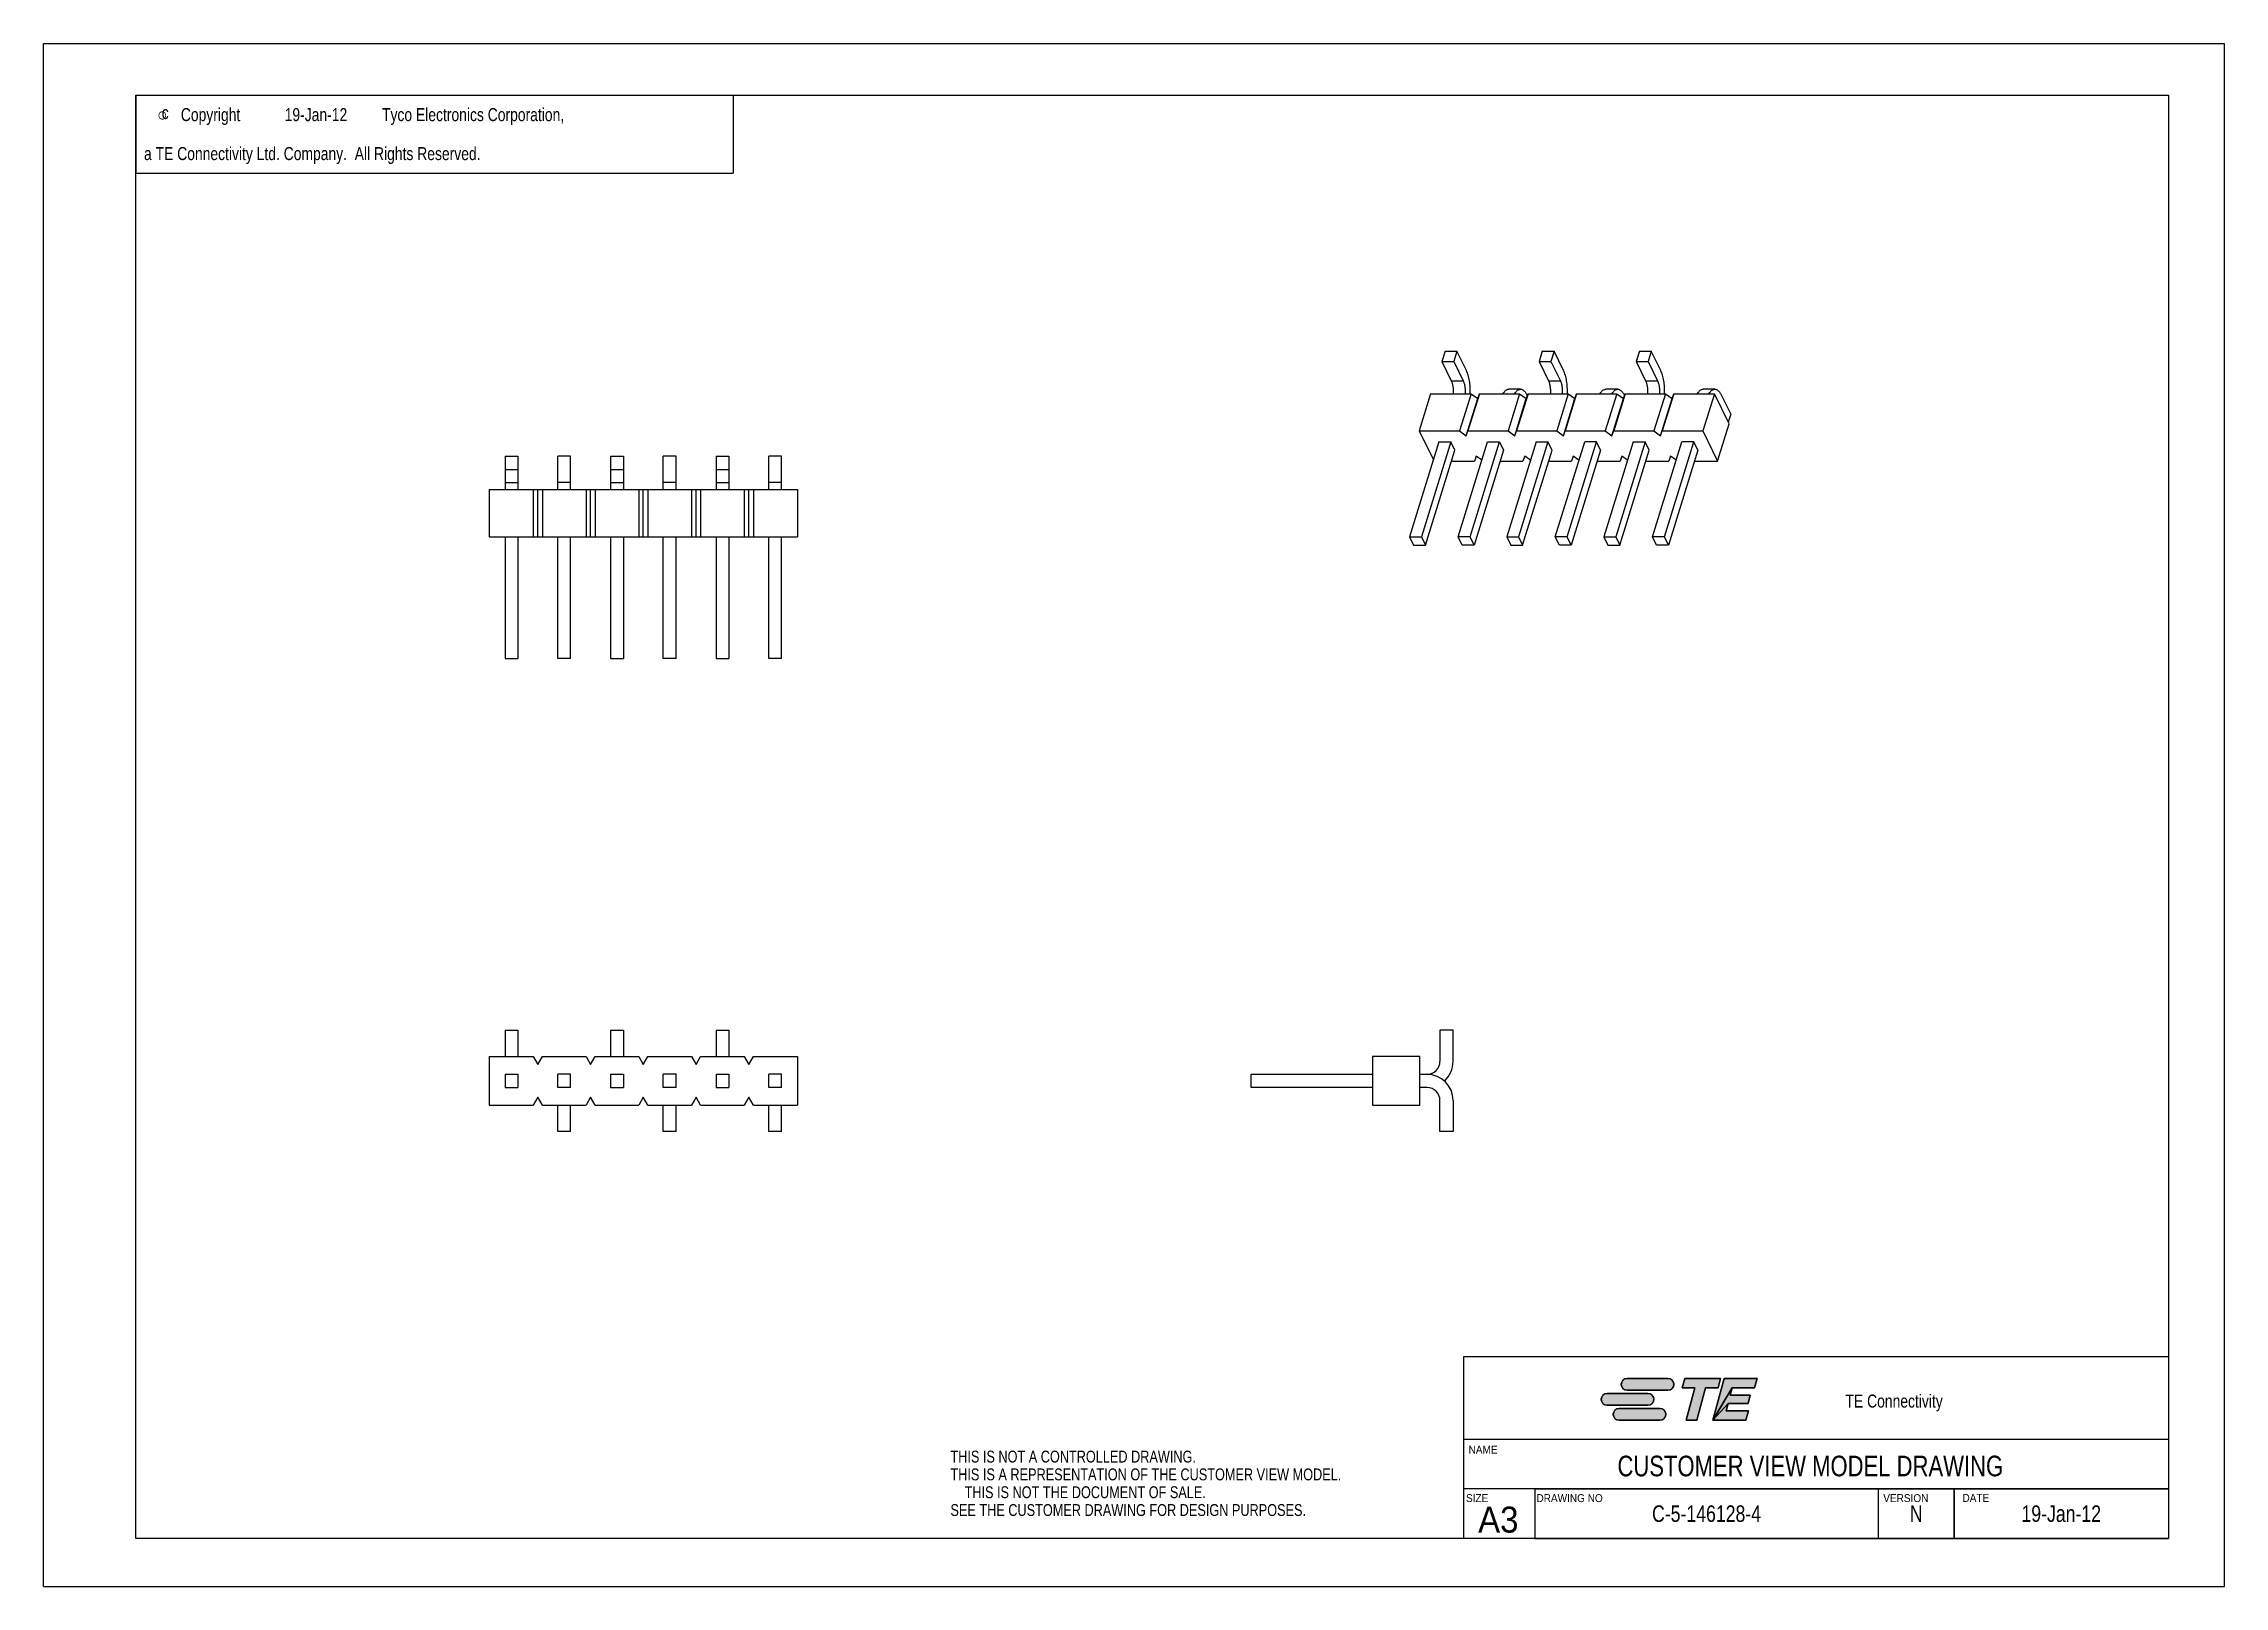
# Model space of a CAD drawing. Extents: x 0 to 420, y 0 to 297.
import ezdxf
from ezdxf.enums import TextEntityAlignment as Align

# ---------------------------------------------------------------- set-up
doc = ezdxf.new("R2010")
doc.units = 0
doc.header["$LTSCALE"] = 23.1
doc.layers.get('0').update_dxf_attribs({"linetype": 'CONTINUOUS'})
doc.layers.add('DRAFT_ENTITY', color=7, linetype='CONTINUOUS')
doc.styles.get("Standard").update_dxf_attribs({"font": 'txt', "width": 0.95})
doc.styles.add('TEXTSTYLE_1', font='gdt', dxfattribs={"width": 0.8})
doc.styles.add('TEXTSTYLE_2', font='txt', dxfattribs={"width": 0.8})

msp = doc.modelspace()

# ---------------------------------------------------------------- texts
at = {"color": 2, "linetype": 'CONTINUOUS', "style": 'TEXTSTYLE_1'}
msp.add_text('e', height=2.5, dxfattribs=at).set_placement((21.85, 282.08))
at = {"color": 2, "linetype": 'CONTINUOUS', "style": 'TEXTSTYLE_2', "width": 0.8}
for s, height, p in [('c', 2.5, (22.75, 282.48)), ('Copyright ', 2.5, (26.43, 282.08)), ('19-Jan-12', 2.5, (46.43, 282.08)), (' Tyco Electronics Corporation,', 2.5, (64.43, 282.08)), ('  a TE Connectivity Ltd. Company.  All Rights Reserved.', 2.5, (17.85, 274.58)), ('TE Connectivity', 2.5, (347.03, 34.42)), ('THIS IS NOT A CONTROLLED DRAWING.', 2.286, (174.65, 23.84)), ('THIS IS A REPRESENTATION OF THE CUSTOMER VIEW MODEL.', 2.286, (174.65, 20.41)), ('    THIS IS NOT THE DOCUMENT OF SALE.', 2.286, (174.65, 16.98)), ('SEE THE CUSTOMER DRAWING FOR DESIGN PURPOSES.', 2.286, (174.65, 13.55))]:
    msp.add_text(s, height=height, dxfattribs=at).set_placement(p)
at = {"color": 2, "linetype": 'CONTINUOUS', "width": 0.95}
for s, height, p in [('NAME', 1.52, (274.44, 25.57)), ('SIZE', 1.52, (273.94, 16.23)), ('DRAWING NO', 1.52, (287.51, 16.23)), ('VERSION', 1.52, (354.3, 16.23)), ('DATE', 1.52, (369.56, 16.27)), ('A3', 5, (276.28, 10.35))]:
    msp.add_text(s, height=height, dxfattribs=at).set_placement(p)
at = {"color": 2, "linetype": 'CONTINUOUS', "style": 'TEXTSTYLE_2', "width": 0.8}
for s, height, p in [('CUSTOMER VIEW MODEL DRAWING', 3.968, (340.25, 21.19)), ('C-5-146128-4', 3.18, (320.27, 12.41)), ('N', 3.18, (360.65, 12.41)), ('19-Jan-12', 3.18, (388.58, 12.41))]:
    msp.add_text(s, height=height, dxfattribs=at).set_placement(p, align=Align.CENTER)

# ---------------------------------------------------------------- blocks, each defined once
blk = doc.blocks.new('TE_CONNECTIVITY_BL0', base_point=(315, 36))
at = {"linetype": 'CONTINUOUS'}
for points in [[(304.83, 40.02), (304.98, 40.02), (312.83, 40.02), (312.98, 40.02), (313.13, 39.99), (313.27, 39.94), (313.4, 39.87), (313.52, 39.79), (313.64, 39.69), (313.73, 39.58), (313.82, 39.45), (313.88, 39.32), (313.93, 39.18), (313.96, 39.03), (313.97, 38.88), (313.96, 38.74), (313.93, 38.59), (313.88, 38.45), (313.82, 38.31), (313.73, 38.19), (313.64, 38.08), (313.52, 37.98), (313.4, 37.9), (313.27, 37.83), (313.13, 37.78), (312.98, 37.75), (304.98, 37.74), (304.83, 37.75), (304.69, 37.78), (304.54, 37.83), (304.41, 37.9), (304.29, 37.98), (304.17, 38.08), (304.08, 38.19), (303.99, 38.31), (303.93, 38.45), (303.88, 38.59), (303.85, 38.74), (303.84, 38.88), (303.85, 39.03), (303.88, 39.18), (303.93, 39.32), (303.99, 39.45), (304.08, 39.58), (304.17, 39.69), (304.29, 39.79), (304.41, 39.87), (304.54, 39.94), (304.69, 39.99)], [(315.59, 38.22), (316.08, 40.02), (322.98, 40.02), (322.5, 38.22), (320.09, 38.22), (318.41, 31.98), (316.33, 31.98), (318.01, 38.22)], [(330.01, 40.02), (329.52, 38.22), (325.21, 38.22), (321.49, 31.98), (323.64, 40.02)], [(328.69, 36.83), (328.26, 35.22), (324.4, 35.22), (321.49, 31.98), (325.21, 38.22), (324.84, 36.83)], [(300.98, 37.13), (301.13, 37.14), (308.98, 37.14), (309.13, 37.13), (309.28, 37.1), (309.42, 37.05), (309.55, 36.99), (309.68, 36.9), (309.79, 36.81), (309.89, 36.69), (309.97, 36.57), (310.04, 36.44), (310.08, 36.3), (310.11, 36.15), (310.12, 36), (310.11, 35.85), (310.08, 35.7), (310.04, 35.56), (309.97, 35.43), (309.89, 35.31), (309.79, 35.19), (309.68, 35.1), (309.55, 35.01), (309.42, 34.95), (309.28, 34.9), (309.13, 34.87), (301.13, 34.86), (300.98, 34.87), (300.84, 34.9), (300.7, 34.95), (300.56, 35.01), (300.44, 35.1), (300.33, 35.19), (300.23, 35.31), (300.15, 35.43), (300.08, 35.56), (300.03, 35.7), (300, 35.85), (299.99, 36), (300, 36.15), (300.03, 36.3), (300.08, 36.44), (300.15, 36.57), (300.23, 36.69), (300.33, 36.81), (300.44, 36.9), (300.56, 36.99), (300.7, 37.05), (300.84, 37.1)], [(303.3, 34.25), (303.44, 34.26), (311.29, 34.26), (311.44, 34.25), (311.59, 34.22), (311.73, 34.17), (311.86, 34.1), (311.99, 34.02), (312.1, 33.92), (312.2, 33.81), (312.28, 33.69), (312.35, 33.55), (312.39, 33.41), (312.42, 33.26), (312.43, 33.12), (312.42, 32.97), (312.39, 32.82), (312.35, 32.68), (312.28, 32.55), (312.2, 32.42), (312.1, 32.31), (311.99, 32.21), (311.86, 32.13), (311.73, 32.06), (311.59, 32.01), (311.44, 31.98), (303.44, 31.98), (303.3, 31.98), (303.15, 32.01), (303.01, 32.06), (302.87, 32.13), (302.75, 32.21), (302.64, 32.31), (302.54, 32.42), (302.46, 32.55), (302.39, 32.68), (302.34, 32.82), (302.31, 32.97), (302.3, 33.12), (302.31, 33.26), (302.34, 33.41), (302.39, 33.55), (302.46, 33.69), (302.54, 33.81), (302.64, 33.92), (302.75, 34.02), (302.87, 34.1), (303.01, 34.17), (303.15, 34.22)], [(328.33, 33.78), (327.85, 31.98), (321.49, 31.98), (324.4, 35.22), (324.02, 33.78)]]:
    blk.add_hatch(color=2, dxfattribs=at).paths.add_polyline_path(points)
at = {"color": 2, "linetype": 'CONTINUOUS'}
for p, q in [((312.83, 40.02), (304.98, 40.02)), ((316.08, 40.02), (315.59, 38.22)), ((315.59, 38.22), (318.01, 38.22)), ((322.98, 40.02), (316.08, 40.02)), ((318.01, 38.22), (316.33, 31.98)), ((318.41, 31.98), (320.09, 38.22)), ((320.09, 38.22), (322.5, 38.22)), ((323.64, 40.02), (321.49, 31.98)), ((322.5, 38.22), (322.98, 40.02)), ((330.01, 40.02), (323.64, 40.02)), ((324.84, 36.83), (325.21, 38.22)), ((325.21, 38.22), (329.52, 38.22)), ((329.52, 38.22), (330.01, 40.02)), ((308.98, 37.14), (301.13, 37.14)), ((301.13, 34.86), (308.98, 34.86)), ((311.29, 34.26), (303.44, 34.26)), ((304.98, 37.74), (312.83, 37.74)), ((324.02, 33.78), (324.4, 35.22)), ((328.33, 33.78), (324.02, 33.78)), ((324.4, 35.22), (328.26, 35.22)), ((328.69, 36.83), (324.84, 36.83)), ((327.85, 31.98), (328.33, 33.78)), ((328.26, 35.22), (328.69, 36.83)), ((303.44, 31.98), (311.29, 31.98)), ((316.33, 31.98), (318.41, 31.98)), ((321.49, 31.98), (327.85, 31.98))]:
    blk.add_line(p, q, dxfattribs=at)
for points in [[(304.83, 40.02), (304.98, 40.02), (312.83, 40.02), (312.98, 40.02), (313.13, 39.99), (313.27, 39.94), (313.4, 39.87), (313.52, 39.79), (313.64, 39.69), (313.73, 39.58), (313.82, 39.45), (313.88, 39.32), (313.93, 39.18), (313.96, 39.03), (313.97, 38.88), (313.96, 38.74), (313.93, 38.59), (313.88, 38.45), (313.82, 38.31), (313.73, 38.19), (313.64, 38.08), (313.52, 37.98), (313.4, 37.9), (313.27, 37.83), (313.13, 37.78), (312.98, 37.75), (304.98, 37.74), (304.83, 37.75), (304.69, 37.78), (304.54, 37.83), (304.41, 37.9), (304.29, 37.98), (304.17, 38.08), (304.08, 38.19), (303.99, 38.31), (303.93, 38.45), (303.88, 38.59), (303.85, 38.74), (303.84, 38.88), (303.85, 39.03), (303.88, 39.18), (303.93, 39.32), (303.99, 39.45), (304.08, 39.58), (304.17, 39.69), (304.29, 39.79), (304.41, 39.87), (304.54, 39.94), (304.69, 39.99), (304.83, 40.02)], [(315.59, 38.22), (316.08, 40.02), (322.98, 40.02), (322.5, 38.22), (320.09, 38.22), (318.41, 31.98), (316.33, 31.98), (318.01, 38.22), (315.59, 38.22)], [(330.01, 40.02), (329.52, 38.22), (325.21, 38.22), (321.49, 31.98), (323.64, 40.02), (330.01, 40.02)], [(328.69, 36.83), (328.26, 35.22), (324.4, 35.22), (321.49, 31.98), (325.21, 38.22), (324.84, 36.83), (328.69, 36.83)], [(300.98, 37.13), (301.13, 37.14), (308.98, 37.14), (309.13, 37.13), (309.28, 37.1), (309.42, 37.05), (309.55, 36.99), (309.68, 36.9), (309.79, 36.81), (309.89, 36.69), (309.97, 36.57), (310.04, 36.44), (310.08, 36.3), (310.11, 36.15), (310.12, 36), (310.11, 35.85), (310.08, 35.7), (310.04, 35.56), (309.97, 35.43), (309.89, 35.31), (309.79, 35.19), (309.68, 35.1), (309.55, 35.01), (309.42, 34.95), (309.28, 34.9), (309.13, 34.87), (301.13, 34.86), (300.98, 34.87), (300.84, 34.9), (300.7, 34.95), (300.56, 35.01), (300.44, 35.1), (300.33, 35.19), (300.23, 35.31), (300.15, 35.43), (300.08, 35.56), (300.03, 35.7), (300, 35.85), (299.99, 36), (300, 36.15), (300.03, 36.3), (300.08, 36.44), (300.15, 36.57), (300.23, 36.69), (300.33, 36.81), (300.44, 36.9), (300.56, 36.99), (300.7, 37.05), (300.84, 37.1), (300.98, 37.13)], [(303.3, 34.25), (303.44, 34.26), (311.29, 34.26), (311.44, 34.25), (311.59, 34.22), (311.73, 34.17), (311.86, 34.1), (311.99, 34.02), (312.1, 33.92), (312.2, 33.81), (312.28, 33.69), (312.35, 33.55), (312.39, 33.41), (312.42, 33.26), (312.43, 33.12), (312.42, 32.97), (312.39, 32.82), (312.35, 32.68), (312.28, 32.55), (312.2, 32.42), (312.1, 32.31), (311.99, 32.21), (311.86, 32.13), (311.73, 32.06), (311.59, 32.01), (311.44, 31.98), (303.44, 31.98), (303.3, 31.98), (303.15, 32.01), (303.01, 32.06), (302.87, 32.13), (302.75, 32.21), (302.64, 32.31), (302.54, 32.42), (302.46, 32.55), (302.39, 32.68), (302.34, 32.82), (302.31, 32.97), (302.3, 33.12), (302.31, 33.26), (302.34, 33.41), (302.39, 33.55), (302.46, 33.69), (302.54, 33.81), (302.64, 33.92), (302.75, 34.02), (302.87, 34.1), (303.01, 34.17), (303.15, 34.22), (303.3, 34.25)], [(328.33, 33.78), (327.85, 31.98), (321.49, 31.98), (324.4, 35.22), (324.02, 33.78), (328.33, 33.78)]]:
    blk.add_lwpolyline(points, dxfattribs=at)
for centre, start, end in [((304.98, 38.88), 90, 270), ((312.83, 38.88), 270, 90), ((301.13, 36), 90, 270), ((303.44, 33.12), 90, 270), ((308.98, 36), 270, 90), ((311.29, 33.12), 270, 90)]:
    blk.add_arc(centre, 1.14, start, end, dxfattribs=at)
for points in [[(309.13, 34.87), (308.98, 34.86), (301.13, 34.86)], [(312.98, 37.75), (312.83, 37.74), (304.98, 37.74)], [(311.44, 31.98), (311.29, 31.98), (303.44, 31.98)]]:
    blk.add_solid(points, dxfattribs=at)

# ---------------------------------------------------------------- linework, layer by layer
at = {"color": 7, "linetype": 'CONTINUOUS'}
for p, q in [((0, 0), (0, 297)), ((0, 297), (420, 297)), ((420, 0), (420, 297)), ((17.78, 9.23), (17.78, 287.08)), ((17.78, 287.08), (409.21, 287.08)), ((409.21, 287.08), (409.21, 9.23)), ((269.9, 237.78), (269.28, 235.79)), ((269.28, 235.79), (271.11, 232.06)), ((269.28, 235.79), (271.58, 235.79)), ((269.9, 237.78), (272.19, 237.78)), ((272.19, 237.78), (271.58, 235.79)), ((271.58, 235.79), (273.41, 232.06)), ((274.02, 234.05), (272.19, 237.78)), ((288.62, 237.78), (288, 235.79)), ((288, 235.79), (289.83, 232.06)), ((288, 235.79), (290.29, 235.79)), ((288.62, 237.78), (290.91, 237.78)), ((290.91, 237.78), (290.29, 235.79)), ((290.29, 235.79), (292.12, 232.06)), ((292.74, 234.05), (290.91, 237.78)), ((307.33, 237.78), (306.72, 235.79)), ((306.72, 235.79), (309.01, 235.79)), ((306.72, 235.79), (308.54, 232.06)), ((307.33, 237.78), (309.62, 237.78)), ((309.62, 237.78), (309.01, 235.79)), ((309.01, 235.79), (310.84, 232.06)), ((311.45, 234.05), (309.62, 237.78)), ((271.11, 232.06), (273.41, 232.06)), ((289.83, 232.06), (292.12, 232.06)), ((308.54, 232.06), (310.84, 232.06)), ((267.12, 229.61), (264.9, 222.44)), ((267.12, 229.61), (274.91, 229.61)), ((274.91, 229.61), (272.7, 222.44)), ((273.98, 221.5), (276.19, 228.66)), ((276.54, 229.61), (274.32, 222.44)), ((274.91, 229.61), (276.19, 228.66)), ((276.19, 228.66), (276.54, 229.61)), ((276.54, 229.61), (284.27, 229.61)), ((284.27, 229.61), (282.06, 222.44)), ((284.45, 230.47), (282.16, 230.47)), ((283.33, 221.5), (285.55, 228.66)), ((285.89, 229.61), (283.68, 222.44)), ((284.27, 229.61), (285.55, 228.66)), ((285.55, 228.66), (285.89, 229.61)), ((285.67, 229.38), (285.75, 229.22)), ((285.89, 229.61), (293.63, 229.61)), ((293.63, 229.61), (291.42, 222.44)), ((292.69, 221.5), (294.91, 228.66)), ((295.25, 229.61), (293.04, 222.44)), ((293.63, 229.61), (294.91, 228.66)), ((294.91, 228.66), (295.25, 229.61)), ((295.25, 229.61), (302.99, 229.61)), ((302.99, 229.61), (300.77, 222.44)), ((303.17, 230.47), (300.88, 230.47)), ((302.05, 221.5), (304.26, 228.66)), ((304.61, 229.61), (302.4, 222.44)), ((302.99, 229.61), (304.26, 228.66)), ((304.26, 228.66), (304.61, 229.61)), ((304.39, 229.38), (304.47, 229.22)), ((304.61, 229.61), (312.35, 229.61)), ((312.35, 229.61), (310.13, 222.44)), ((311.41, 221.5), (313.62, 228.66)), ((313.97, 229.61), (311.75, 222.44)), ((312.35, 229.61), (313.62, 228.66)), ((313.62, 228.66), (313.97, 229.61)), ((313.97, 229.61), (321.77, 229.61)), ((321.77, 229.61), (319.55, 222.44)), ((321.89, 230.47), (319.59, 230.47)), ((324.62, 223.8), (321.77, 229.61)), ((323.1, 229.38), (324.93, 225.65)), ((322.4, 216.63), (324.62, 223.8)), ((324.93, 225.65), (324.46, 224.12)), ((268.72, 220.33), (263.07, 202.02)), ((264.9, 222.44), (267.65, 216.85)), ((264.9, 222.44), (272.7, 222.44)), ((271.02, 220.33), (265.36, 202.02)), ((266.14, 200.45), (271.79, 218.75)), ((268.72, 220.33), (271.02, 220.33)), ((271.79, 218.75), (271.02, 220.33)), ((272.43, 202.02), (278.08, 220.33)), ((272.7, 222.44), (273.98, 221.5)), ((273.98, 221.5), (274.32, 222.44)), ((274.32, 222.44), (282.06, 222.44)), ((274.72, 202.02), (280.37, 220.33)), ((281.15, 218.75), (275.49, 200.45)), ((278.08, 220.33), (280.37, 220.33)), ((280.37, 220.33), (281.15, 218.75)), ((287.44, 220.33), (281.78, 202.02)), ((282.06, 222.44), (283.33, 221.5)), ((283.33, 221.5), (283.68, 222.44)), ((283.68, 222.44), (291.42, 222.44)), ((289.73, 220.33), (284.08, 202.02)), ((284.85, 200.45), (290.51, 218.75)), ((287.44, 220.33), (289.73, 220.33)), ((290.51, 218.75), (289.73, 220.33)), ((291.14, 202.02), (296.8, 220.33)), ((291.42, 222.44), (292.69, 221.5)), ((292.69, 221.5), (293.04, 222.44)), ((293.04, 222.44), (300.77, 222.44)), ((293.43, 202.02), (299.09, 220.33)), ((299.87, 218.75), (294.21, 200.45)), ((299.09, 220.33), (296.8, 220.33)), ((299.87, 218.75), (299.09, 220.33)), ((306.16, 220.33), (300.5, 202.02)), ((300.77, 222.44), (302.05, 221.5)), ((302.05, 221.5), (302.4, 222.44)), ((302.4, 222.44), (310.13, 222.44)), ((308.45, 220.33), (302.79, 202.02)), ((303.57, 200.45), (309.22, 218.75)), ((306.16, 220.33), (308.45, 220.33)), ((309.22, 218.75), (308.45, 220.33)), ((309.86, 202.02), (315.51, 220.33)), ((310.13, 222.44), (311.41, 221.5)), ((311.41, 221.5), (311.75, 222.44)), ((311.75, 222.44), (319.55, 222.44)), ((312.15, 202.02), (317.81, 220.33)), ((318.58, 218.75), (312.93, 200.45)), ((317.81, 220.33), (315.51, 220.33)), ((318.58, 218.75), (317.81, 220.33)), ((319.55, 222.44), (322.4, 216.63)), ((88.86, 217.57), (88.86, 211.17)), ((88.86, 217.57), (91.34, 217.57)), ((88.86, 215.03), (91.34, 215.03)), ((91.34, 217.57), (91.34, 211.17)), ((99.02, 211.17), (99.02, 217.57)), ((101.5, 217.57), (99.02, 217.57)), ((101.5, 211.17), (101.5, 217.57)), ((109.18, 217.57), (109.18, 211.17)), ((109.18, 217.57), (111.66, 217.57)), ((109.18, 215.03), (111.66, 215.03)), ((111.66, 217.57), (111.66, 211.17)), ((119.34, 211.17), (119.34, 217.57)), ((121.82, 217.57), (119.34, 217.57)), ((121.82, 211.17), (121.82, 217.57)), ((129.5, 217.57), (129.5, 211.17)), ((129.5, 217.57), (131.98, 217.57)), ((129.5, 215.03), (131.98, 215.03)), ((131.98, 217.57), (131.98, 211.17)), ((142.14, 217.57), (139.66, 217.57)), ((139.66, 211.17), (139.66, 217.57)), ((142.14, 211.17), (142.14, 217.57)), ((271.14, 216.63), (275.55, 216.63)), ((275.9, 217.58), (275.55, 216.63)), ((276.98, 216.78), (275.9, 217.58)), ((280.5, 216.63), (284.91, 216.63)), ((285.26, 217.58), (284.91, 216.63)), ((286.34, 216.78), (285.26, 217.58)), ((289.85, 216.63), (294.27, 216.63)), ((294.61, 217.58), (294.27, 216.63)), ((295.7, 216.78), (294.61, 217.58)), ((299.21, 216.63), (303.63, 216.63)), ((303.97, 217.58), (303.63, 216.63)), ((305.06, 216.78), (303.97, 217.58)), ((308.57, 216.63), (312.98, 216.63)), ((313.33, 217.58), (312.98, 216.63)), ((314.42, 216.78), (313.33, 217.58)), ((317.93, 216.63), (322.4, 216.63)), ((85.83, 211.17), (85.83, 202.02)), ((85.83, 211.17), (145.17, 211.17)), ((88.86, 212.54), (91.34, 212.54)), ((94.3, 211.17), (94.3, 202.02)), ((95.18, 202.02), (95.18, 211.17)), ((96.06, 211.17), (96.06, 202.02)), ((101.5, 212.54), (99.02, 212.54)), ((104.46, 211.17), (104.46, 202.02)), ((105.34, 202.02), (105.34, 211.17)), ((106.22, 211.17), (106.22, 202.02)), ((109.18, 212.54), (111.66, 212.54)), ((114.62, 211.17), (114.62, 202.02)), ((115.5, 202.02), (115.5, 211.17)), ((116.38, 211.17), (116.38, 202.02)), ((121.82, 212.54), (119.34, 212.54)), ((124.78, 211.17), (124.78, 202.02)), ((125.66, 202.02), (125.66, 211.17)), ((126.54, 211.17), (126.54, 202.02)), ((129.5, 212.54), (131.98, 212.54)), ((134.94, 211.17), (134.94, 202.02)), ((135.82, 202.02), (135.82, 211.17)), ((136.7, 211.17), (136.7, 202.02)), ((142.14, 212.54), (139.66, 212.54)), ((145.17, 211.17), (145.17, 202.02)), ((85.83, 202.02), (145.17, 202.02)), ((88.86, 202.02), (88.86, 178.66)), ((91.34, 202.02), (91.34, 178.66)), ((99.02, 178.66), (99.02, 202.02)), ((101.5, 178.66), (101.5, 202.02)), ((109.18, 202.02), (109.18, 178.66)), ((111.66, 202.02), (111.66, 178.66)), ((119.34, 178.66), (119.34, 202.02)), ((121.82, 178.66), (121.82, 202.02)), ((129.5, 202.02), (129.5, 178.66)), ((131.98, 202.02), (131.98, 178.66)), ((139.66, 178.66), (139.66, 202.02)), ((142.14, 178.66), (142.14, 202.02)), ((263.07, 202.02), (263.84, 200.45)), ((263.07, 202.02), (265.36, 202.02)), ((265.36, 202.02), (266.14, 200.45)), ((273.2, 200.45), (272.43, 202.02)), ((274.72, 202.02), (272.43, 202.02)), ((275.49, 200.45), (274.72, 202.02)), ((281.78, 202.02), (284.08, 202.02)), ((281.78, 202.02), (282.56, 200.45)), ((284.08, 202.02), (284.85, 200.45)), ((293.43, 202.02), (291.14, 202.02)), ((291.92, 200.45), (291.14, 202.02)), ((294.21, 200.45), (293.43, 202.02)), ((300.5, 202.02), (302.79, 202.02)), ((300.5, 202.02), (301.27, 200.45)), ((302.79, 202.02), (303.57, 200.45)), ((312.15, 202.02), (309.86, 202.02)), ((310.63, 200.45), (309.86, 202.02)), ((312.93, 200.45), (312.15, 202.02)), ((263.84, 200.45), (266.14, 200.45)), ((275.49, 200.45), (273.2, 200.45)), ((282.56, 200.45), (284.85, 200.45)), ((294.21, 200.45), (291.92, 200.45)), ((301.27, 200.45), (303.57, 200.45)), ((312.93, 200.45), (310.63, 200.45)), ((88.86, 178.66), (91.34, 178.66)), ((101.5, 178.66), (99.02, 178.66)), ((109.18, 178.66), (111.66, 178.66)), ((121.82, 178.66), (119.34, 178.66)), ((129.5, 178.66), (131.98, 178.66)), ((142.14, 178.66), (139.66, 178.66)), ((88.86, 107.07), (88.86, 101.99)), ((88.86, 107.07), (91.34, 107.07)), ((91.34, 107.07), (91.34, 101.99)), ((109.18, 107.07), (109.18, 101.99)), ((109.18, 107.07), (111.66, 107.07)), ((111.66, 107.07), (111.66, 101.99)), ((129.5, 107.07), (131.98, 107.07)), ((129.5, 107.07), (129.5, 101.99)), ((131.98, 107.07), (131.98, 101.99)), ((271.46, 107.07), (268.92, 107.07)), ((268.92, 107.07), (268.92, 101.07)), ((271.46, 101.07), (271.46, 107.07)), ((85.83, 101.99), (85.83, 92.64)), ((85.83, 101.99), (94.3, 101.99)), ((94.3, 101.99), (95.18, 100.46)), ((95.18, 100.46), (96.06, 101.99)), ((96.06, 101.99), (104.46, 101.99)), ((104.46, 101.99), (105.34, 100.46)), ((105.34, 100.46), (106.22, 101.99)), ((106.22, 101.99), (114.62, 101.99)), ((114.62, 101.99), (115.5, 100.46)), ((115.5, 100.46), (116.38, 101.99)), ((116.38, 101.99), (124.78, 101.99)), ((124.78, 101.99), (125.66, 100.46)), ((125.66, 100.46), (126.54, 101.99)), ((126.54, 101.99), (134.94, 101.99)), ((134.94, 101.99), (135.82, 100.46)), ((135.82, 100.46), (136.7, 101.99)), ((136.7, 101.99), (145.17, 101.99)), ((145.17, 101.99), (145.17, 92.64)), ((255.91, 101.99), (255.91, 92.64)), ((265.06, 101.99), (255.91, 101.99)), ((265.06, 92.64), (265.06, 101.99)), ((88.86, 98.58), (88.86, 96.04)), ((88.86, 98.58), (91.34, 98.58)), ((91.34, 98.58), (91.34, 96.04)), ((99.02, 96.04), (99.02, 98.58)), ((101.5, 98.58), (99.02, 98.58)), ((101.5, 96.04), (101.5, 98.58)), ((109.18, 98.58), (109.18, 96.04)), ((109.18, 98.58), (111.66, 98.58)), ((111.66, 98.58), (111.66, 96.04)), ((121.82, 98.58), (119.34, 98.58)), ((119.34, 96.04), (119.34, 98.58)), ((121.82, 96.04), (121.82, 98.58)), ((129.5, 98.58), (131.98, 98.58)), ((129.5, 98.58), (129.5, 96.04)), ((131.98, 98.58), (131.98, 96.04)), ((142.14, 98.58), (139.66, 98.58)), ((139.66, 96.04), (139.66, 98.58)), ((142.14, 96.04), (142.14, 98.58)), ((232.54, 96.04), (232.54, 98.58)), ((232.54, 98.58), (255.91, 98.58)), ((265.06, 98.58), (266.43, 98.58)), ((85.83, 92.64), (94.3, 92.64)), ((88.86, 96.04), (91.34, 96.04)), ((95.18, 94.16), (94.3, 92.64)), ((96.06, 92.64), (95.18, 94.16)), ((96.06, 92.64), (104.46, 92.64)), ((101.5, 96.04), (99.02, 96.04)), ((99.02, 87.56), (99.02, 92.64)), ((101.5, 87.56), (101.5, 92.64)), ((105.34, 94.16), (104.46, 92.64)), ((106.22, 92.64), (105.34, 94.16)), ((106.22, 92.64), (114.62, 92.64)), ((109.18, 96.04), (111.66, 96.04)), ((115.5, 94.16), (114.62, 92.64)), ((116.38, 92.64), (115.5, 94.16)), ((116.38, 92.64), (124.78, 92.64)), ((121.82, 96.04), (119.34, 96.04)), ((119.34, 87.56), (119.34, 92.64)), ((121.82, 87.56), (121.82, 92.64)), ((125.66, 94.16), (124.78, 92.64)), ((126.54, 92.64), (125.66, 94.16)), ((126.54, 92.64), (134.94, 92.64)), ((129.5, 96.04), (131.98, 96.04)), ((135.82, 94.16), (134.94, 92.64)), ((136.7, 92.64), (135.82, 94.16)), ((136.7, 92.64), (145.17, 92.64)), ((142.14, 96.04), (139.66, 96.04)), ((139.66, 87.56), (139.66, 92.64)), ((142.14, 87.56), (142.14, 92.64)), ((255.91, 96.04), (232.54, 96.04)), ((255.91, 92.64), (265.06, 92.64)), ((266.43, 96.04), (265.06, 96.04)), ((268.92, 87.56), (268.92, 93.55)), ((271.46, 93.55), (271.46, 87.56)), ((101.5, 87.56), (99.02, 87.56)), ((121.82, 87.56), (119.34, 87.56)), ((142.14, 87.56), (139.66, 87.56)), ((271.46, 87.56), (268.92, 87.56)), ((409.21, 44.16), (273.44, 44.16)), ((273.44, 44.16), (273.44, 9.23)), ((409.21, 18.76), (273.44, 18.76)), ((287.21, 18.76), (287.21, 9.23)), ((353.33, 18.76), (353.33, 9.23)), ((367.96, 9.23), (367.96, 18.76)), ((409.21, 9.23), (17.78, 9.23)), ((30.48, 9.23), (17.78, 9.23)), ((0, 0), (420, 0))]:
    msp.add_line(p, q, dxfattribs=at)
at = {"color": 2, "linetype": 'CONTINUOUS'}
for p, q in [((17.78, 287.08), (132.78, 287.08)), ((17.78, 287.08), (17.78, 272.08)), ((132.78, 287.08), (132.78, 272.08)), ((17.78, 272.08), (132.78, 272.08)), ((287.21, 18.76), (409.21, 18.76)), ((287.21, 18.76), (287.21, 9.23)), ((353.33, 18.76), (353.33, 9.23)), ((367.96, 18.76), (367.96, 9.23)), ((409.21, 18.76), (409.21, 9.23)), ((287.21, 9.23), (409.21, 9.23))]:
    msp.add_line(p, q, dxfattribs=at)
at = {"color": 7, "linetype": 'CONTINUOUS'}
for centre, radius, start, end in [((266.43, 101.07), 2.49, 270, 360), ((266.43, 101.07), 5.03, 311.3507, 360), ((266.43, 93.55), 5.03, 0, 90), ((266.43, 93.55), 2.49, 0, 90)]:
    msp.add_arc(centre, radius, start, end, dxfattribs=at)
for points, knots in [([(271.11, 232.06), (271.15, 231.99), (271.22, 231.82), (271.3, 231.56), (271.37, 231.27), (271.44, 230.84), (271.49, 230.29), (271.48, 229.83), (271.46, 229.6)], [0, 0, 0, 0, 0.10042, 0.211372, 0.331291, 0.458502, 0.727013, 1, 1, 1, 1]), ([(273.41, 232.06), (273.44, 231.99), (273.51, 231.82), (273.6, 231.56), (273.67, 231.27), (273.74, 230.84), (273.78, 230.29), (273.77, 229.83), (273.75, 229.6)], [0, 0, 0, 0, 0.10042, 0.211372, 0.331291, 0.458502, 0.727013, 1, 1, 1, 1]), ([(274.75, 229.6), (274.77, 230.02), (274.76, 230.65), (274.69, 231.47), (274.61, 232.06), (274.51, 232.62), (274.37, 233.15), (274.21, 233.62), (274.09, 233.92), (274.02, 234.05)], [0, 0, 0, 0, 0.276057, 0.411777, 0.54355, 0.669676, 0.788653, 0.899173, 1, 1, 1, 1]), ([(289.83, 232.06), (289.87, 231.99), (289.93, 231.82), (290.02, 231.56), (290.09, 231.27), (290.16, 230.84), (290.21, 230.29), (290.19, 229.83), (290.18, 229.6)], [0, 0, 0, 0, 0.10042, 0.211372, 0.331291, 0.458502, 0.727013, 1, 1, 1, 1]), ([(292.12, 232.06), (292.16, 231.99), (292.23, 231.82), (292.31, 231.56), (292.38, 231.27), (292.45, 230.84), (292.5, 230.29), (292.49, 229.83), (292.47, 229.6)], [0, 0, 0, 0, 0.10042, 0.211372, 0.331291, 0.458502, 0.727013, 1, 1, 1, 1]), ([(293.47, 229.6), (293.48, 230.02), (293.48, 230.65), (293.41, 231.47), (293.33, 232.06), (293.22, 232.62), (293.09, 233.15), (292.93, 233.62), (292.8, 233.92), (292.74, 234.05)], [0, 0, 0, 0, 0.276057, 0.411777, 0.54355, 0.669676, 0.788653, 0.899173, 1, 1, 1, 1]), ([(308.54, 232.06), (308.58, 231.99), (308.65, 231.82), (308.73, 231.56), (308.8, 231.27), (308.88, 230.84), (308.92, 230.29), (308.91, 229.83), (308.89, 229.6)], [0, 0, 0, 0, 0.10042, 0.211372, 0.331291, 0.458502, 0.727013, 1, 1, 1, 1]), ([(310.84, 232.06), (310.87, 231.99), (310.94, 231.82), (311.03, 231.56), (311.1, 231.27), (311.17, 230.84), (311.21, 230.29), (311.2, 229.83), (311.18, 229.6)], [0, 0, 0, 0, 0.10042, 0.211372, 0.331291, 0.458502, 0.727013, 1, 1, 1, 1]), ([(312.18, 229.6), (312.2, 230.02), (312.19, 230.65), (312.13, 231.47), (312.05, 232.06), (311.94, 232.62), (311.8, 233.15), (311.65, 233.62), (311.52, 233.92), (311.45, 234.05)], [0, 0, 0, 0, 0.276057, 0.411777, 0.54355, 0.669676, 0.788653, 0.899173, 1, 1, 1, 1]), ([(281.08, 229.63), (281.15, 229.76), (281.27, 229.93), (281.46, 230.14), (281.63, 230.29), (281.82, 230.4), (282.02, 230.46), (282.11, 230.47), (282.16, 230.47)], [0, 0, 0, 0, 0.306926, 0.443671, 0.569997, 0.7956, 0.899267, 1, 1, 1, 1]), ([(283.37, 229.63), (283.45, 229.76), (283.57, 229.93), (283.75, 230.14), (283.92, 230.29), (284.11, 230.4), (284.31, 230.46), (284.41, 230.47), (284.45, 230.47)], [0, 0, 0, 0, 0.306926, 0.443671, 0.569997, 0.7956, 0.899267, 1, 1, 1, 1]), ([(284.45, 230.47), (284.51, 230.47), (284.62, 230.46), (284.79, 230.4), (284.95, 230.31), (285.11, 230.19), (285.26, 230.03), (285.41, 229.84), (285.55, 229.62), (285.63, 229.46), (285.67, 229.38)], [0, 0, 0, 0, 0.096187, 0.196022, 0.302677, 0.418628, 0.545588, 0.684652, 0.836179, 1, 1, 1, 1]), ([(299.8, 229.63), (299.87, 229.76), (299.99, 229.93), (300.17, 230.14), (300.35, 230.29), (300.53, 230.4), (300.73, 230.46), (300.83, 230.47), (300.88, 230.47)], [0, 0, 0, 0, 0.306926, 0.443671, 0.569997, 0.7956, 0.899267, 1, 1, 1, 1]), ([(302.09, 229.63), (302.16, 229.76), (302.28, 229.93), (302.46, 230.14), (302.64, 230.29), (302.83, 230.4), (303.03, 230.46), (303.12, 230.47), (303.17, 230.47)], [0, 0, 0, 0, 0.306926, 0.443671, 0.569997, 0.7956, 0.899267, 1, 1, 1, 1]), ([(303.17, 230.47), (303.23, 230.47), (303.34, 230.46), (303.5, 230.4), (303.67, 230.31), (303.82, 230.19), (303.98, 230.03), (304.12, 229.84), (304.26, 229.62), (304.35, 229.46), (304.39, 229.38)], [0, 0, 0, 0, 0.096187, 0.196022, 0.302677, 0.418628, 0.545588, 0.684652, 0.836179, 1, 1, 1, 1]), ([(318.51, 229.63), (318.59, 229.76), (318.7, 229.93), (318.89, 230.14), (319.06, 230.29), (319.25, 230.4), (319.45, 230.46), (319.55, 230.47), (319.59, 230.47)], [0, 0, 0, 0, 0.306926, 0.443671, 0.569997, 0.7956, 0.899267, 1, 1, 1, 1]), ([(320.8, 229.63), (320.88, 229.76), (321, 229.93), (321.18, 230.14), (321.35, 230.29), (321.54, 230.4), (321.74, 230.46), (321.84, 230.47), (321.89, 230.47)], [0, 0, 0, 0, 0.306926, 0.443671, 0.569997, 0.7956, 0.899267, 1, 1, 1, 1]), ([(321.89, 230.47), (321.94, 230.47), (322.05, 230.46), (322.22, 230.4), (322.38, 230.31), (322.54, 230.19), (322.69, 230.03), (322.84, 229.84), (322.98, 229.62), (323.06, 229.46), (323.1, 229.38)], [0, 0, 0, 0, 0.096187, 0.196022, 0.302677, 0.418628, 0.545588, 0.684652, 0.836179, 1, 1, 1, 1])]:
    msp.add_open_spline(points, degree=3, knots=knots, dxfattribs=at)
at = {"layer": 'DRAFT_ENTITY', "color": 7, "linetype": 'CONTINUOUS'}
msp.add_line((409.21, 28.28), (273.44, 28.28), dxfattribs=at)

# ---------------------------------------------------------------- block references
at = {"color": 2, "linetype": 'CONTINUOUS'}
msp.add_blockref('TE_CONNECTIVITY_BL0', (315, 36), dxfattribs=at)

msp.set_redraw_order([(e.dxf.handle, doc.entitydb.next_handle()) for e in msp.query("TEXT MTEXT ATTDEF DIMENSION ARC_DIMENSION")])  # texts and dimensions are drawn at this point

doc.saveas('drawing.dxf')
